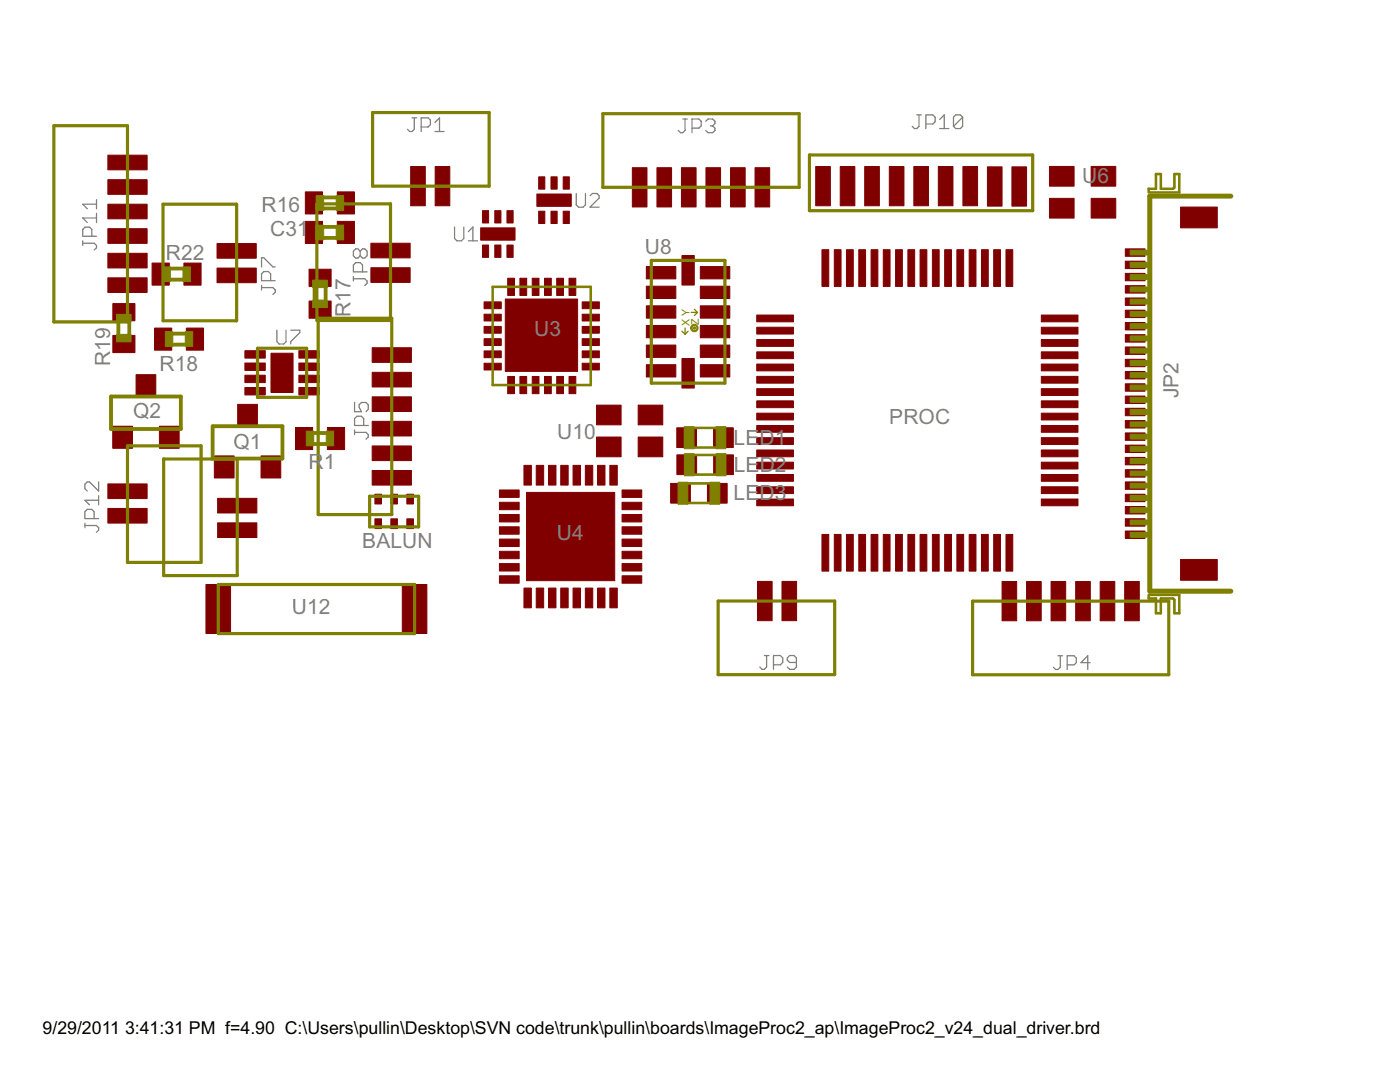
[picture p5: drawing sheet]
<svg xmlns="http://www.w3.org/2000/svg" width="279mm" height="216mm" viewBox="0 0 279 216" stroke-linecap="round" stroke-linejoin="round" font-family="sans-serif">
<defs><g id="words">
<g font-size="4.7" fill="#808080">
<text x="216" y="36.5">U</text>
<text x="219" y="36.5">6</text>
<text x="52.2" y="42.3">R16</text>
<text x="53.9" y="47.1">C31</text>
<text x="33.1" y="51.8">R22</text>
<text x="128.7" y="50.7">U8</text>
<text x="70" y="63.2" transform="rotate(-90 70 63.2)">R17</text>
<text x="106.6" y="67">U3</text>
<text x="22" y="73" transform="rotate(-90 22 73)">R19</text>
<text x="31.8" y="74">R18</text>
<text x="26.5" y="83.4">Q2</text>
<text x="235.2" y="79.5" transform="rotate(-90 235.2 79.5)">JP2</text>
<text x="46.6" y="89.5">Q1</text>
<text x="111.2" y="87.6">U10</text>
<text x="146.4" y="88.8">LED1</text>
<text x="177.5" y="84.6">PROC</text>
<text x="61.6" y="93.6">R</text>
<text x="64.6" y="93.6">1</text>
<text x="146.5" y="94.1">LED2</text>
<text x="146.4" y="99.8">LED3</text>
<text x="111.1" y="107.7">U4</text>
<text x="72.3" y="109.4">BALUN</text>
<text x="58.2" y="122.5">U12</text>
</g>
<g font-size="4">
<text x="8.5" y="206.4">9/29/2011</text>
<text x="25" y="206.4">3:41:31 PM f=4.90 C:\Users\pullin\Desktop\SVN code\trunk\pullin\boards\ImageProc2_ap\ImageProc2_v24_dual_driver.brd</text>
</g>
<g font-size="2.3" fill="#808000">
<text x="137.6" y="65" transform="rotate(-90 137.6 65)">X Y</text>
<text x="139.5" y="64.9" transform="rotate(-90 139.5 64.9)">Z</text>
</g>
</g></defs>
<g fill="#800000" stroke="#800000" stroke-width=".2">
<path d="M65.3 85.3h3.5v4.4h-3.5z"/>
<path d="M59 85.3h3.4v4.4h-3.4z"/>
<path d="M47.4 80.7h4v4.4h-4z"/>
<path d="M52.1 91h3.9v4.4h-3.9z"/>
<path d="M42.8 91h3.9v4.4h-3.9z"/>
<path d="M74.3 69.4h7.8v2.9h-7.8z"/>
<path d="M74.3 74.3h7.8v2.9h-7.8z"/>
<path d="M74.3 79.2h7.8v2.9h-7.8z"/>
<path d="M74.3 84.1h7.8v2.9h-7.8z"/>
<path d="M74.3 89h7.8v2.9h-7.8z"/>
<path d="M74.3 93.9h7.8v2.9h-7.8z"/>
<path d="M43.4 99.4h7.9v3h-7.9z"/>
<path d="M43.4 104.3h7.9v3h-7.9z"/>
<path d="M43.3 48.6h7.8v2.9h-7.8z"/>
<path d="M43.3 53.5h7.8v2.9h-7.8z"/>
<path d="M200.8 49.8h1.3v7.3h-1.3z"/>
<path d="M198.3 49.8h1.4v7.3h-1.4z"/>
<path d="M195.9 49.8h1.3v7.3h-1.3z"/>
<path d="M193.4 49.8h1.4v7.3h-1.4z"/>
<path d="M191 49.8h1.3v7.3h-1.3z"/>
<path d="M188.5 49.8h1.4v7.3h-1.4z"/>
<path d="M186.1 49.8h1.3v7.3h-1.3z"/>
<path d="M183.6 49.8h1.4v7.3h-1.4z"/>
<path d="M181.2 49.8h1.3v7.3h-1.3z"/>
<path d="M178.7 49.8h1.4v7.3h-1.4z"/>
<path d="M176.3 49.8h1.3v7.3h-1.3z"/>
<path d="M173.8 49.8h1.4v7.3h-1.4z"/>
<path d="M171.4 49.8h1.3v7.3h-1.3z"/>
<path d="M168.9 49.8h1.4v7.3h-1.4z"/>
<path d="M166.5 49.8h1.4v7.3h-1.4z"/>
<path d="M164 49.8h1.4v7.3h-1.4z"/>
<path d="M151 62.9h7.3v1.3h-7.3z"/>
<path d="M151 65.3h7.3v1.4h-7.3z"/>
<path d="M151 67.8h7.3v1.3h-7.3z"/>
<path d="M151 70.2h7.3v1.4h-7.3z"/>
<path d="M151 72.6h7.3v1.4h-7.3z"/>
<path d="M151 75.1h7.3v1.4h-7.3z"/>
<path d="M151 77.6h7.3v1.3h-7.3z"/>
<path d="M151 80h7.3v1.3h-7.3z"/>
<path d="M151 82.4h7.3v1.4h-7.3z"/>
<path d="M151 84.9h7.3v1.4h-7.3z"/>
<path d="M151 87.3h7.3v1.4h-7.3z"/>
<path d="M151 89.8h7.3v1.3h-7.3z"/>
<path d="M151 92.2h7.3v1.4h-7.3z"/>
<path d="M151 94.7h7.3v1.3h-7.3z"/>
<path d="M151 97.1h7.3v1.4h-7.3z"/>
<path d="M151 99.6h7.3v1.3h-7.3z"/>
<path d="M164 106.6h1.4v7.4h-1.4z"/>
<path d="M166.5 106.6h1.4v7.4h-1.4z"/>
<path d="M168.9 106.6h1.4v7.4h-1.4z"/>
<path d="M171.4 106.6h1.3v7.4h-1.3z"/>
<path d="M173.8 106.6h1.4v7.4h-1.4z"/>
<path d="M176.3 106.6h1.3v7.4h-1.3z"/>
<path d="M178.7 106.6h1.4v7.4h-1.4z"/>
<path d="M181.2 106.6h1.3v7.4h-1.3z"/>
<path d="M183.6 106.6h1.4v7.4h-1.4z"/>
<path d="M186.1 106.6h1.3v7.4h-1.3z"/>
<path d="M188.5 106.6h1.4v7.4h-1.4z"/>
<path d="M191 106.6h1.3v7.4h-1.3z"/>
<path d="M193.4 106.6h1.4v7.4h-1.4z"/>
<path d="M195.9 106.6h1.3v7.4h-1.3z"/>
<path d="M198.3 106.6h1.4v7.4h-1.4z"/>
<path d="M200.8 106.6h1.3v7.4h-1.3z"/>
<path d="M207.8 99.6h7.3v1.3h-7.3z"/>
<path d="M207.8 97.1h7.3v1.4h-7.3z"/>
<path d="M207.8 94.7h7.3v1.3h-7.3z"/>
<path d="M207.8 92.2h7.3v1.4h-7.3z"/>
<path d="M207.8 89.8h7.3v1.3h-7.3z"/>
<path d="M207.8 87.3h7.3v1.4h-7.3z"/>
<path d="M207.8 84.9h7.3v1.4h-7.3z"/>
<path d="M207.8 82.4h7.3v1.4h-7.3z"/>
<path d="M207.8 80h7.3v1.3h-7.3z"/>
<path d="M207.8 77.6h7.3v1.3h-7.3z"/>
<path d="M207.8 75.1h7.3v1.4h-7.3z"/>
<path d="M207.8 72.6h7.3v1.4h-7.3z"/>
<path d="M207.8 70.2h7.3v1.4h-7.3z"/>
<path d="M207.8 67.8h7.3v1.3h-7.3z"/>
<path d="M207.8 65.3h7.3v1.4h-7.3z"/>
<path d="M207.8 62.9h7.3v1.3h-7.3z"/>
<path d="M86.8 33.2h3v7.9h-3z"/>
<path d="M82 33.2h2.9v7.9h-2.9z"/>
<path d="M150.7 33.5h2.9v7.8h-2.9z"/>
<path d="M145.8 33.5h2.9v7.8h-2.9z"/>
<path d="M140.9 33.5h2.9v7.8h-2.9z"/>
<path d="M136 33.5h2.9v7.8h-2.9z"/>
<path d="M131.1 33.5h2.9v7.8h-2.9z"/>
<path d="M126.2 33.5h2.9v7.8h-2.9z"/>
<path d="M74.8 103.5h1.3v2h-1.3z"/>
<path d="M78 103.5h1.3v2h-1.3z"/>
<path d="M81.2 103.5h1.3v2h-1.3z"/>
<path d="M74.8 98.6h1.3v2h-1.3z"/>
<path d="M78 98.6h1.3v2h-1.3z"/>
<path d="M81.2 98.6h1.3v2h-1.3z"/>
<path d="M119 87.2h5v3.9h-5z"/>
<path d="M127.4 80.8h4.9v4h-4.9z"/>
<path d="M119 80.8h5v4h-5z"/>
<path d="M127.4 87.2h4.9v3.9h-4.9z"/>
<path d="M200 116h2.9v7.9h-2.9z"/>
<path d="M204.9 116h2.9v7.9h-2.9z"/>
<path d="M209.8 116h2.9v7.9h-2.9z"/>
<path d="M214.7 116h2.9v7.9h-2.9z"/>
<path d="M219.6 116h2.9v7.9h-2.9z"/>
<path d="M224.5 116h2.9v7.9h-2.9z"/>
<path d="M209.4 39.6h5v3.9h-5z"/>
<path d="M217.8 33.2h4.9v3.9h-4.9z"/>
<path d="M209.4 33.2h5v3.9h-5z"/>
<path d="M217.8 39.6h4.9v3.9h-4.9z"/>
<path d="M99.7 97.8h3.9v1.5h-3.9z"/>
<path d="M99.7 100.2h3.9v1.5h-3.9z"/>
<path d="M99.7 102.7h3.9v1.4h-3.9z"/>
<path d="M99.7 105.1h3.9v1.5h-3.9z"/>
<path d="M99.7 107.6h3.9v1.5h-3.9z"/>
<path d="M99.7 110h3.9v1.5h-3.9z"/>
<path d="M99.7 112.5h3.9v1.4h-3.9z"/>
<path d="M99.7 114.9h3.9v1.5h-3.9z"/>
<path d="M104.6 117.3h1.4v4h-1.4z"/>
<path d="M107 117.3h1.5v4h-1.5z"/>
<path d="M109.5 117.3h1.5v4h-1.5z"/>
<path d="M111.9 117.3h1.5v4h-1.5z"/>
<path d="M114.4 117.3h1.4v4h-1.4z"/>
<path d="M116.8 117.3h1.5v4h-1.5z"/>
<path d="M119.3 117.3h1.4v4h-1.4z"/>
<path d="M121.7 117.3h1.5v4h-1.5z"/>
<path d="M124.1 114.9h4v1.5h-4z"/>
<path d="M124.1 112.5h4v1.4h-4z"/>
<path d="M124.1 110h4v1.5h-4z"/>
<path d="M124.1 107.6h4v1.5h-4z"/>
<path d="M124.1 105.1h4v1.5h-4z"/>
<path d="M124.1 102.7h4v1.4h-4z"/>
<path d="M124.1 100.2h4v1.5h-4z"/>
<path d="M124.1 97.8h4v1.5h-4z"/>
<path d="M121.7 92.9h1.5v3.9h-1.5z"/>
<path d="M119.3 92.9h1.4v3.9h-1.4z"/>
<path d="M116.8 92.9h1.5v3.9h-1.5z"/>
<path d="M114.4 92.9h1.4v3.9h-1.4z"/>
<path d="M111.9 92.9h1.5v3.9h-1.5z"/>
<path d="M109.5 92.9h1.5v3.9h-1.5z"/>
<path d="M107 92.9h1.5v3.9h-1.5z"/>
<path d="M104.6 92.9h1.4v3.9h-1.4z"/>
<path d="M105.1 98.3h17.6v17.6h-17.6z"/>
<path d="M110 35.3h1.2v2.4h-1.2z"/>
<path d="M107.5 35.3h1.2v2.4h-1.2z"/>
<path d="M112.4 35.3h1.2v2.4h-1.2z"/>
<path d="M112.4 42.1h1.2v2.5h-1.2z"/>
<path d="M110 42.1h1.2v2.5h-1.2z"/>
<path d="M107.5 42.1h1.2v2.5h-1.2z"/>
<path d="M107.1 38.7h6.9v2.5h-6.9z"/>
<path d="M96.6 60.2h3.4v1.4h-3.4z"/>
<path d="M96.6 62.7h3.4v1.4h-3.4z"/>
<path d="M96.6 65.1h3.4v1.4h-3.4z"/>
<path d="M96.6 67.6h3.4v1.3h-3.4z"/>
<path d="M96.6 70h3.4v1.4h-3.4z"/>
<path d="M96.6 72.5h3.4v1.3h-3.4z"/>
<path d="M101.3 75.1h1.4v3.4h-1.4z"/>
<path d="M103.8 75.1h1.3v3.4h-1.3z"/>
<path d="M106.2 75.1h1.4v3.4h-1.4z"/>
<path d="M108.7 75.1h1.3v3.4h-1.3z"/>
<path d="M111.1 75.1h1.4v3.4h-1.4z"/>
<path d="M113.6 75.1h1.3v3.4h-1.3z"/>
<path d="M116.2 72.5h3.4v1.3h-3.4z"/>
<path d="M116.2 70h3.4v1.4h-3.4z"/>
<path d="M116.2 67.6h3.4v1.3h-3.4z"/>
<path d="M116.2 65.1h3.4v1.4h-3.4z"/>
<path d="M116.2 62.7h3.4v1.4h-3.4z"/>
<path d="M116.2 60.2h3.4v1.4h-3.4z"/>
<path d="M113.6 55.5h1.3v3.4h-1.3z"/>
<path d="M111.1 55.5h1.4v3.4h-1.4z"/>
<path d="M108.7 55.5h1.3v3.4h-1.3z"/>
<path d="M106.2 55.5h1.4v3.4h-1.4z"/>
<path d="M103.8 55.5h1.3v3.4h-1.3z"/>
<path d="M101.3 55.5h1.4v3.4h-1.4z"/>
<path d="M100.8 59.7h14.5v14.4h-14.5z"/>
<path d="M224.6 106h3.9v1.4h-3.9z"/>
<path d="M224.6 103.5h3.9v1.5h-3.9z"/>
<path d="M224.6 101.1h3.9v1.5h-3.9z"/>
<path d="M224.6 98.6h3.9v1.5h-3.9z"/>
<path d="M224.6 96.2h3.9v1.4h-3.9z"/>
<path d="M224.6 93.7h3.9v1.5h-3.9z"/>
<path d="M224.6 91.3h3.9v1.5h-3.9z"/>
<path d="M224.6 88.8h3.9v1.5h-3.9z"/>
<path d="M224.6 86.4h3.9v1.5h-3.9z"/>
<path d="M224.6 83.9h3.9v1.5h-3.9z"/>
<path d="M224.6 81.5h3.9v1.5h-3.9z"/>
<path d="M224.6 79h3.9v1.5h-3.9z"/>
<path d="M224.6 76.6h3.9v1.5h-3.9z"/>
<path d="M224.6 74.1h3.9v1.5h-3.9z"/>
<path d="M224.6 71.7h3.9v1.5h-3.9z"/>
<path d="M224.6 69.2h3.9v1.5h-3.9z"/>
<path d="M224.6 66.8h3.9v1.5h-3.9z"/>
<path d="M224.6 64.3h3.9v1.5h-3.9z"/>
<path d="M224.6 61.9h3.9v1.5h-3.9z"/>
<path d="M224.6 59.5h3.9v1.4h-3.9z"/>
<path d="M224.6 57h3.9v1.5h-3.9z"/>
<path d="M224.6 54.5h3.9v1.5h-3.9z"/>
<path d="M224.6 52.1h3.9v1.5h-3.9z"/>
<path d="M224.6 49.7h3.9v1.4h-3.9z"/>
<path d="M235.6 111.6h7.3v4.2h-7.3z"/>
<path d="M235.6 41.3h7.3v4.2h-7.3z"/>
<path d="M98.7 42h1.3v2.5h-1.3z"/>
<path d="M96.3 42h1.2v2.5h-1.2z"/>
<path d="M101.2 42h1.2v2.5h-1.2z"/>
<path d="M101.2 48.9h1.2v2.5h-1.2z"/>
<path d="M98.7 48.9h1.3v2.5h-1.3z"/>
<path d="M96.3 48.9h1.2v2.5h-1.2z"/>
<path d="M95.9 45.5h6.9v2.4h-6.9z"/>
<path d="M133.8 96.5h4v3.9h-4z"/>
<path d="M141.2 96.5h3.9v3.9h-3.9z"/>
<path d="M59.6 72.4h4.1v1.5h-4.1z"/>
<path d="M59.6 74.9h4.1v1.4h-4.1z"/>
<path d="M59.6 77.3h4.1v1.5h-4.1z"/>
<path d="M48.9 70h4v1.5h-4z"/>
<path d="M48.9 72.4h4v1.5h-4z"/>
<path d="M48.9 74.9h4v1.4h-4z"/>
<path d="M48.9 77.3h4v1.5h-4z"/>
<path d="M59.6 70h4.1v1.5h-4.1z"/>
<path d="M54.1 70.5h4.4v7.8h-4.4z"/>
<path d="M135.1 90.8h3.9v3.9h-3.9z"/>
<path d="M142.4 90.8h4v3.9h-4z"/>
<path d="M135.1 85.4h3.9v3.9h-3.9z"/>
<path d="M142.4 85.4h3.9v3.9h-3.9z"/>
<path d="M74 48.5h7.9v3h-7.9z"/>
<path d="M74 53.4h7.9v2.9h-7.9z"/>
<path d="M139.8 53.2h5.8v2.4h-5.8z"/>
<path d="M139.8 57.1h5.8v2.5h-5.8z"/>
<path d="M139.8 61h5.8v2.5h-5.8z"/>
<path d="M139.8 64.9h5.8v2.5h-5.8z"/>
<path d="M139.8 68.9h5.8v2.4h-5.8z"/>
<path d="M139.8 72.8h5.8v2.4h-5.8z"/>
<path d="M136.1 71.5h2.5v5.9h-2.5z"/>
<path d="M129 72.8h5.9v2.4h-5.9z"/>
<path d="M129 68.9h5.9v2.4h-5.9z"/>
<path d="M129 64.9h5.9v2.5h-5.9z"/>
<path d="M129 61h5.9v2.5h-5.9z"/>
<path d="M129 57.1h5.9v2.5h-5.9z"/>
<path d="M129 53.2h5.9v2.4h-5.9z"/>
<path d="M136.1 51h2.5v5.9h-2.5z"/>
<path d="M151.2 116h2.9v7.8h-2.9z"/>
<path d="M156.1 116h2.9v7.8h-2.9z"/>
<path d="M162.8 33.2h2.9v7.9h-2.9z"/>
<path d="M167.7 33.2h2.9v7.9h-2.9z"/>
<path d="M172.6 33.2h2.9v7.9h-2.9z"/>
<path d="M177.5 33.2h2.9v7.9h-2.9z"/>
<path d="M182.4 33.2h2.9v7.9h-2.9z"/>
<path d="M187.3 33.2h2.9v7.9h-2.9z"/>
<path d="M192.2 33.2h2.9v7.9h-2.9z"/>
<path d="M197.1 33.3h2.9v7.8h-2.9z"/>
<path d="M202 33.3h2.9v7.8h-2.9z"/>
<path d="M80.3 116.6h4.9v9.8h-4.9z"/>
<path d="M41.1 116.6h4.9v9.8h-4.9z"/>
<path d="M60.9 38.3h3.5v4.4h-3.5z"/>
<path d="M67.3 38.3h3.4v4.4h-3.4z"/>
<path d="M61.7 53.7h4.4v3.4h-4.4z"/>
<path d="M61.7 60.1h4.4v3.4h-4.4z"/>
<path d="M37.2 65.5h3.4v4.4h-3.4z"/>
<path d="M30.8 65.5h3.5v4.4h-3.5z"/>
<path d="M22.5 60.6h4.4v3.4h-4.4z"/>
<path d="M22.5 66.9h4.4v3.5h-4.4z"/>
<path d="M27.2 74.8h3.9v4.4h-3.9z"/>
<path d="M31.8 85h4v4.5h-4z"/>
<path d="M22.5 85h3.9v4.5h-3.9z"/>
<path d="M21.5 31h7.9v2.9h-7.9z"/>
<path d="M21.5 35.9h7.9v2.9h-7.9z"/>
<path d="M21.5 40.7h7.9v3h-7.9z"/>
<path d="M21.5 45.6h7.9v3h-7.9z"/>
<path d="M21.5 50.5h7.9v3h-7.9z"/>
<path d="M21.5 55.4h7.9v3h-7.9z"/>
<path d="M21.5 101.5h7.9v2.9h-7.9z"/>
<path d="M21.5 96.6h7.9v2.9h-7.9z"/>
<path d="M30.4 52.5h3.4v4.4h-3.4z"/>
<path d="M36.7 52.5h3.4v4.4h-3.4z"/>
<path d="M60.9 44.2h3.5v4.4h-3.5z"/>
<path d="M67.3 44.2h3.4v4.4h-3.4z"/>
</g>
<g fill="#808000" stroke="#808000" stroke-width=".76">
<path d="M62.7 88.6h2.4z"/>
<path d="M62.7 86.4h2.4z"/>
<path d="M56.4 85v6.5z"/>
<path d="M42.4 91.5h14z"/>
<path d="M42.4 85v6.5z"/>
<path d="M42.4 85h14z"/>
<path d="M64.6 39.4h2.4z"/>
<path d="M64.6 41.6h2.4z"/>
<path d="M65 57.4v2.4z"/>
<path d="M62.8 57.4v2.4z"/>
<path d="M34.5 68.8h2.4z"/>
<path d="M34.5 66.6h2.4z"/>
<path d="M25.8 64.3v2.4z"/>
<path d="M23.6 64.3v2.4z"/>
<path d="M36.1 79.1v6.5z"/>
<path d="M22.2 85.6h13.9z"/>
<path d="M22.2 79.1v6.5z"/>
<path d="M22.2 79.1h13.9z"/>
<path d="M34 53.6h2.4z"/>
<path d="M34 55.8h2.4z"/>
<path d="M64.6 45.3h2.4z"/>
<path d="M64.6 47.5h2.4z"/>
</g>
<g fill="#808000" stroke="#808000" stroke-width=".2">
<path d="M65.1 86h1.5v2.9h-1.5z"/>
<path d="M61.1 86h1.5v2.9h-1.5z"/>
<path d="M225.6 106.2h3.4v1h-3.4z"/>
<path d="M225.6 103.8h3.4v.9h-3.4z"/>
<path d="M225.6 101.3h3.4v1h-3.4z"/>
<path d="M225.6 98.9h3.4v.9h-3.4z"/>
<path d="M225.6 96.4h3.4v1h-3.4z"/>
<path d="M225.6 94h3.4v1h-3.4z"/>
<path d="M225.6 91.5h3.4v1h-3.4z"/>
<path d="M225.6 89.1h3.4v.9h-3.4z"/>
<path d="M225.6 86.6h3.4v1h-3.4z"/>
<path d="M225.6 84.2h3.4v1h-3.4z"/>
<path d="M225.6 81.7h3.4v1h-3.4z"/>
<path d="M225.6 79.3h3.4v1h-3.4z"/>
<path d="M225.6 76.8h3.4v1h-3.4z"/>
<path d="M225.6 74.4h3.4v1h-3.4z"/>
<path d="M225.6 71.9h3.4v1h-3.4z"/>
<path d="M225.6 69.5h3.4v1h-3.4z"/>
<path d="M225.6 67h3.4v1h-3.4z"/>
<path d="M225.6 64.6h3.4v1h-3.4z"/>
<path d="M225.6 62.1h3.4v1h-3.4z"/>
<path d="M225.6 59.7h3.4v1h-3.4z"/>
<path d="M225.6 57.3h3.4v.9h-3.4z"/>
<path d="M225.6 54.8h3.4v1h-3.4z"/>
<path d="M225.6 52.4h3.4v.9h-3.4z"/>
<path d="M225.6 49.9h3.4v1h-3.4z"/>
<path d="M135.3 96.2h2v4.4h-2z"/>
<path d="M141.7 96.2h1.9v4.4h-1.9z"/>
<path d="M136.6 90.5h1.9v4.4h-1.9z"/>
<path d="M142.9 90.5h2v4.4h-2z"/>
<path d="M136.5 85.1h2v4.4h-2z"/>
<path d="M142.9 85.1h2v4.4h-2z"/>
<path d="M63.1 39.1h1.5v2.9h-1.5z"/>
<path d="M67.1 39.1h1.5v2.9h-1.5z"/>
<path d="M62.4 55.9h2.9v1.5h-2.9z"/>
<path d="M62.4 59.9h2.9v1.5h-2.9z"/>
<path d="M37 66.2h1.5v2.9h-1.5z"/>
<path d="M33 66.2h1.5v2.9h-1.5z"/>
<path d="M23.2 62.7h3v1.5h-3z"/>
<path d="M23.2 66.7h3v1.5h-3z"/>
<path d="M32.5 53.3h1.5v2.9h-1.5z"/>
<path d="M36.5 53.3h1.5v2.9h-1.5z"/>
<path d="M63.1 44.9h1.5v3h-1.5z"/>
<path d="M67.1 44.9h1.5v3h-1.5z"/>
</g>
<g fill="#808000" stroke="#808000" stroke-width=".63">
<path d="M78.2 63.5v39.2z"/>
<path d="M63.5 102.7h14.7z"/>
<path d="M63.5 63.5v39.2z"/>
<path d="M63.5 63.5h14.7z"/>
<path d="M32.7 114.9h14.6z"/>
<path d="M32.7 91.6v23.3z"/>
<path d="M32.7 91.6h14.6z"/>
<path d="M47.3 91.6v23.3z"/>
<path d="M32.5 64h14.7z"/>
<path d="M32.5 40.7v23.3z"/>
<path d="M32.5 40.7h14.7z"/>
<path d="M47.2 40.7v23.3z"/>
<path d="M74.4 22.5v14.6z"/>
<path d="M74.4 22.5h23.2z"/>
<path d="M97.6 22.5v14.6z"/>
<path d="M74.4 37.1h23.2z"/>
<path d="M120.3 37.4h39.2z"/>
<path d="M120.3 22.7v14.7z"/>
<path d="M120.3 22.7h39.2z"/>
<path d="M159.5 22.7v14.7z"/>
<path d="M73.8 105.1h9.7z"/>
<path d="M83.5 99v6.1z"/>
<path d="M73.8 99h9.7z"/>
<path d="M73.8 99v6.1z"/>
<path d="M194.1 120h39.2z"/>
<path d="M233.3 120v14.6z"/>
<path d="M194.1 134.6h39.2z"/>
<path d="M194.1 120v14.6z"/>
<path d="M61.2 69.5v9.8z"/>
<path d="M51.4 79.3h9.8z"/>
<path d="M51.4 69.5v9.8z"/>
<path d="M51.4 69.5h9.8z"/>
<path d="M63.2 63.9h14.7z"/>
<path d="M63.2 40.7v23.2z"/>
<path d="M63.2 40.7h14.7z"/>
<path d="M77.9 40.7v23.2z"/>
<path d="M144.7 52v24.5z"/>
<path d="M130 52h14.7z"/>
<path d="M130 52v24.5z"/>
<path d="M130 76.5h14.7z"/>
<path d="M166.6 119.9v14.7z"/>
<path d="M143.3 134.6h23.3z"/>
<path d="M143.3 119.9v14.7z"/>
<path d="M143.3 119.9h23.3z"/>
<path d="M161.5 30.9h44.6z"/>
<path d="M206.1 30.9v11.1z"/>
<path d="M161.5 42h44.6z"/>
<path d="M161.5 30.9v11.1z"/>
<path d="M82.7 116.6v9.8z"/>
<path d="M43.6 116.6h39.1z"/>
<path d="M43.6 116.6v9.8z"/>
<path d="M43.6 126.4h39.1z"/>
<path d="M25.4 25.1v39.1z"/>
<path d="M10.8 64.2h14.6z"/>
<path d="M10.8 25.1v39.1z"/>
<path d="M10.8 25.1h14.6z"/>
<path d="M25.4 89h14.7z"/>
<path d="M40.1 89v23.2z"/>
<path d="M25.4 112.2h14.7z"/>
<path d="M25.4 89v23.2z"/>
</g>
<g fill="#808000" stroke="#808000" stroke-width=".51">
<path d="M98.3 57.2h19.6z"/>
<path d="M117.9 57.2v19.6z"/>
<path d="M98.3 57.2v19.6z"/>
<path d="M98.3 76.8h19.6z"/>
<path d="M229.2 37.7v.7z"/>
<path d="M229.2 37.7h1.5z"/>
<path d="M230.7 34.7v3z"/>
<path d="M230.7 34.7h1z"/>
<path d="M231.7 34.7v3z"/>
<path d="M231.7 37.7h2.4z"/>
<path d="M234.1 37.7l.3-.3z"/>
<path d="M234.4 34.7v2.7z"/>
<path d="M234.4 34.7h1z"/>
<path d="M235.4 34.7v3.7z"/>
<path d="M229.5 38.4h5.9z"/>
<path d="M229.2 118.7v.7z"/>
<path d="M229.2 119.4h1.5z"/>
<path d="M230.7 119.4v3z"/>
<path d="M230.7 122.4h1z"/>
<path d="M231.7 119.4v3z"/>
<path d="M231.7 119.4h2.4z"/>
<path d="M234.1 119.4l.3 .3z"/>
<path d="M234.4 119.7v2.7z"/>
<path d="M234.4 122.4h1z"/>
<path d="M235.4 118.7v3.7z"/>
<path d="M229.5 118.7h5.9z"/>
<path d="M137.3 100.4h4.4z"/>
<path d="M137.3 96.5h4.4z"/>
<path d="M138.5 94.7h4.4z"/>
<path d="M138.5 90.8h4.4z"/>
<path d="M138.5 89.3h4.4z"/>
<path d="M138.5 85.4h4.4z"/>
</g>
<g fill="#808000" stroke="#808000" stroke-width=".99">
<path d="M229.5 39.1v78.9z"/>
<path d="M229.5 39.1h16.1z"/>
<path d="M229.5 118h16.1z"/>
</g>
<g fill="#808000" stroke="#808000" stroke-width=".25">
<path d="M136.7 65.4v1.3z"/>
<path d="M136.7 66.7l.6-.6z"/>
<path d="M136.1 66.1l.6 .6z"/>
<path d="M137.9 62.3h1.3z"/>
<path d="M138.6 61.7l.6 .6z"/>
<path d="M139.2 62.3l-.6 .7z"/>
</g>
<g fill="#808000" stroke="#808000" stroke-width=".2">
<path d="M138 65a.75 .75 0 0 1 1.2 .1 .75 .75 0 0 1-.5 1.1 .75 .75 0 0 1-.9-.8h.3a.5 .5 0 0 1 .6-.5 .5 .5 0 0 1 .2 .8 .5 .5 0 0 1-.8-.1v-.2h-.3z" fill-rule="evenodd"/>
<path d="M138.4 65.3h.3v.3h-.3z" fill-rule="evenodd"/>
</g>
<g fill="#808080" stroke="#808080" stroke-width=".25">
<path d="M90.7 45.3v2.3z"/>
<path d="M90.7 47.6l.5 .4z"/>
<path d="M91.2 48h.9z"/>
<path d="M92.1 48l.5-.4z"/>
<path d="M92.6 45.3v2.3z"/>
<path d="M94.4 45.3l-.9 .9z"/>
<path d="M94.4 45.3v2.7z"/>
<path d="M93.5 48h1.8z"/>
<path d="M115 38.6v2.3z"/>
<path d="M115 40.9l.5 .4z"/>
<path d="M115.5 41.3h.9z"/>
<path d="M116.4 41.3l.4-.4z"/>
<path d="M116.8 38.6v2.3z"/>
<path d="M117.8 41.3h1.8z"/>
<path d="M117.8 41.3l1.8-1.8z"/>
<path d="M119.6 39.1v.4z"/>
<path d="M119.1 38.6l.5 .5z"/>
<path d="M118.2 38.6h.9z"/>
<path d="M117.8 39.1l.4-.5z"/>
<path d="M73 87.6l.5-.4z"/>
<path d="M73.5 86.7v.5z"/>
<path d="M73 86.3l.5 .4z"/>
<path d="M70.8 86.3h2.2z"/>
<path d="M70.8 85.8v.9z"/>
<path d="M70.8 84.9h2.7z"/>
<path d="M70.8 83.5v1.4z"/>
<path d="M70.8 83.5l.4-.4z"/>
<path d="M71.2 83.1h.9z"/>
<path d="M72.1 83.1l.5 .4z"/>
<path d="M72.6 83.5v1.4z"/>
<path d="M70.8 80.3v1.8z"/>
<path d="M70.8 82.1h1.3z"/>
<path d="M71.7 81.2l.4 .9z"/>
<path d="M71.7 80.8v.4z"/>
<path d="M71.7 80.8l.4-.5z"/>
<path d="M72.1 80.3h.9z"/>
<path d="M73 80.3l.5 .5z"/>
<path d="M73.5 80.8v.9z"/>
<path d="M73.5 81.7l-.5 .4z"/>
<path d="M54.5 58.8l.4-.5z"/>
<path d="M54.9 57.8v.5z"/>
<path d="M54.5 57.4l.4 .4z"/>
<path d="M52.2 57.4h2.3z"/>
<path d="M52.2 56.9v.9z"/>
<path d="M52.2 56h2.7z"/>
<path d="M52.2 54.7v1.3z"/>
<path d="M52.6 54.2l-.4 .5z"/>
<path d="M52.6 54.2h1z"/>
<path d="M53.6 54.2l.4 .5z"/>
<path d="M54 54.7v1.3z"/>
<path d="M52.2 51.4v1.9z"/>
<path d="M52.2 51.4h.4z"/>
<path d="M52.6 51.4l1.9 1.9z"/>
<path d="M54.5 53.3h.4z"/>
<path d="M81.3 25.8l.5 .4z"/>
<path d="M81.8 26.2h.4z"/>
<path d="M82.2 26.2l.5-.4z"/>
<path d="M82.7 23.5v2.3z"/>
<path d="M82.2 23.5h.9z"/>
<path d="M84.1 23.5v2.7z"/>
<path d="M84.1 23.5h1.3z"/>
<path d="M85.4 23.5l.5 .5z"/>
<path d="M85.9 24v.9z"/>
<path d="M85.4 25.3l.5-.4z"/>
<path d="M84.1 25.3h1.3z"/>
<path d="M86.8 24.4l.9-.9z"/>
<path d="M87.7 23.5v2.7z"/>
<path d="M86.8 26.2h1.8z"/>
<path d="M135.4 26l.4 .5z"/>
<path d="M135.8 26.5h.5z"/>
<path d="M136.3 26.5l.4-.5z"/>
<path d="M136.7 23.7v2.3z"/>
<path d="M136.3 23.7h.9z"/>
<path d="M138.1 23.7v2.8z"/>
<path d="M138.1 23.7h1.4z"/>
<path d="M139.5 23.7l.4 .5z"/>
<path d="M139.9 24.2v.9z"/>
<path d="M139.5 25.6l.4-.5z"/>
<path d="M138.1 25.6h1.4z"/>
<path d="M140.8 24.2l.5-.5z"/>
<path d="M141.3 23.7h.9z"/>
<path d="M142.2 23.7l.5 .5z"/>
<path d="M142.7 24.2v.5z"/>
<path d="M142.7 24.7l-.5 .4z"/>
<path d="M141.8 25.1h.4z"/>
<path d="M142.2 25.1l.5 .5z"/>
<path d="M142.7 25.6v.4z"/>
<path d="M142.2 26.5l.5-.5z"/>
<path d="M141.3 26.5h.9z"/>
<path d="M140.8 26l.5 .5z"/>
<path d="M210.2 133.1l.5 .5z"/>
<path d="M210.7 133.6h.4z"/>
<path d="M211.1 133.6l.5-.5z"/>
<path d="M211.6 130.9v2.2z"/>
<path d="M211.1 130.9h.9z"/>
<path d="M213 130.9v2.7z"/>
<path d="M213 130.9h1.4z"/>
<path d="M214.4 130.9l.4 .4z"/>
<path d="M214.8 131.3v.9z"/>
<path d="M214.8 132.2l-.4 .5z"/>
<path d="M213 132.7h1.4z"/>
<path d="M217.1 130.9v2.7z"/>
<path d="M217.1 130.9l-1.4 1.3z"/>
<path d="M215.7 132.2h1.9z"/>
<path d="M55.3 65.9v2.3z"/>
<path d="M55.3 68.2l.4 .4z"/>
<path d="M55.7 68.6h.9z"/>
<path d="M56.6 68.6l.5-.4z"/>
<path d="M57.1 65.9v2.3z"/>
<path d="M58 65.9h1.8z"/>
<path d="M59.8 65.9v.5z"/>
<path d="M59.8 66.4l-1.8 1.8z"/>
<path d="M58 68.2v.4z"/>
<path d="M72.8 57l.5-.5z"/>
<path d="M73.3 56.1v.4z"/>
<path d="M72.8 55.6l.5 .5z"/>
<path d="M70.5 55.6h2.3z"/>
<path d="M70.5 55.2v.9z"/>
<path d="M70.5 54.3h2.8z"/>
<path d="M70.5 52.9v1.4z"/>
<path d="M71 52.4l-.5 .5z"/>
<path d="M71 52.4h.9z"/>
<path d="M71.9 52.4l.4 .5z"/>
<path d="M72.3 52.9v1.4z"/>
<path d="M70.5 51l.5 .5z"/>
<path d="M70.5 50.1v.9z"/>
<path d="M71 49.7l-.5 .4z"/>
<path d="M71 49.7h.4z"/>
<path d="M71.4 49.7l.5 .4z"/>
<path d="M71.9 50.1l.4-.4z"/>
<path d="M72.3 49.7h.5z"/>
<path d="M72.8 49.7l.5 .4z"/>
<path d="M73.3 50.1v.9z"/>
<path d="M73.3 51l-.5 .5z"/>
<path d="M72.3 51.5h.5z"/>
<path d="M71.9 51l.4 .5z"/>
<path d="M71.9 51l-.5 .5z"/>
<path d="M71 51.5h.4z"/>
<path d="M71.9 50.1v.9z"/>
<path d="M151.6 133.1l.5 .5z"/>
<path d="M152.1 133.6h.4z"/>
<path d="M153 133.1l-.5 .5z"/>
<path d="M153 130.8v2.3z"/>
<path d="M152.5 130.8h1z"/>
<path d="M154.4 130.8v2.8z"/>
<path d="M154.4 130.8h1.3z"/>
<path d="M155.7 130.8l.5 .5z"/>
<path d="M156.2 131.3v.9z"/>
<path d="M156.2 132.2l-.5 .5z"/>
<path d="M154.4 132.7h1.3z"/>
<path d="M157.1 133.1l.5 .5z"/>
<path d="M157.6 133.6h.9z"/>
<path d="M158.9 133.1l-.4 .5z"/>
<path d="M158.9 131.3v1.8z"/>
<path d="M158.5 130.8l.4 .5z"/>
<path d="M157.6 130.8h.9z"/>
<path d="M157.6 130.8l-.5 .5z"/>
<path d="M157.1 131.3v.4z"/>
<path d="M157.1 131.7l.5 .5z"/>
<path d="M157.6 132.2h1.3z"/>
<path d="M182.1 25.2l.4 .5z"/>
<path d="M182.5 25.7h.5z"/>
<path d="M183 25.7l.4-.5z"/>
<path d="M183.4 22.9v2.3z"/>
<path d="M183 22.9h.9z"/>
<path d="M184.8 22.9v2.8z"/>
<path d="M184.8 22.9h1.4z"/>
<path d="M186.2 22.9l.4 .5z"/>
<path d="M186.6 23.4v.9z"/>
<path d="M186.2 24.7l.4-.4z"/>
<path d="M184.8 24.7h1.4z"/>
<path d="M187.5 23.8l.9-.9z"/>
<path d="M188.4 22.9v2.8z"/>
<path d="M187.5 25.7h1.9z"/>
<path d="M190.3 23.4v1.8z"/>
<path d="M190.3 23.4l.5-.5z"/>
<path d="M190.8 22.9h.9z"/>
<path d="M191.7 22.9l.4 .5z"/>
<path d="M192.1 23.4v1.8z"/>
<path d="M191.7 25.7l.4-.5z"/>
<path d="M190.8 25.7h.9z"/>
<path d="M190.3 25.2l.5 .5z"/>
<path d="M190.3 25.2l1.8-1.8z"/>
<path d="M18.8 49.9l.5-.5z"/>
<path d="M19.3 49v.4z"/>
<path d="M18.8 48.5l.5 .5z"/>
<path d="M16.5 48.5h2.3z"/>
<path d="M16.5 48.1v.9z"/>
<path d="M16.5 47.1h2.8z"/>
<path d="M16.5 45.8v1.3z"/>
<path d="M16.5 45.8l.5-.5z"/>
<path d="M17 45.3h.9z"/>
<path d="M17.9 45.3l.4 .5z"/>
<path d="M18.3 45.8v1.3z"/>
<path d="M16.5 43.5l.9 .9z"/>
<path d="M16.5 43.5h2.8z"/>
<path d="M19.3 42.6v1.8z"/>
<path d="M16.5 40.7l.9 1z"/>
<path d="M16.5 40.7h2.8z"/>
<path d="M19.3 39.8v1.9z"/>
<path d="M19.2 106.2l.5-.4z"/>
<path d="M19.7 105.3v.5z"/>
<path d="M19.2 104.9l.5 .4z"/>
<path d="M17 104.9h2.2z"/>
<path d="M17 104.4v.9z"/>
<path d="M17 103.5h2.7z"/>
<path d="M17 102.1v1.4z"/>
<path d="M17 102.1l.4-.5z"/>
<path d="M17.4 101.6h.9z"/>
<path d="M18.3 101.6l.5 .5z"/>
<path d="M18.8 102.1v1.4z"/>
<path d="M17 99.8l.9 .9z"/>
<path d="M17 99.8h2.7z"/>
<path d="M19.7 98.9v1.8z"/>
<path d="M19.7 96.2v1.8z"/>
<path d="M17.9 96.2l1.8 1.8z"/>
<path d="M17.4 96.2h.5z"/>
<path d="M17 96.6l.4-.4z"/>
<path d="M17 96.6v.9z"/>
<path d="M17 97.5l.4 .5z"/>
</g>
<use href="#words"/>
</svg>
